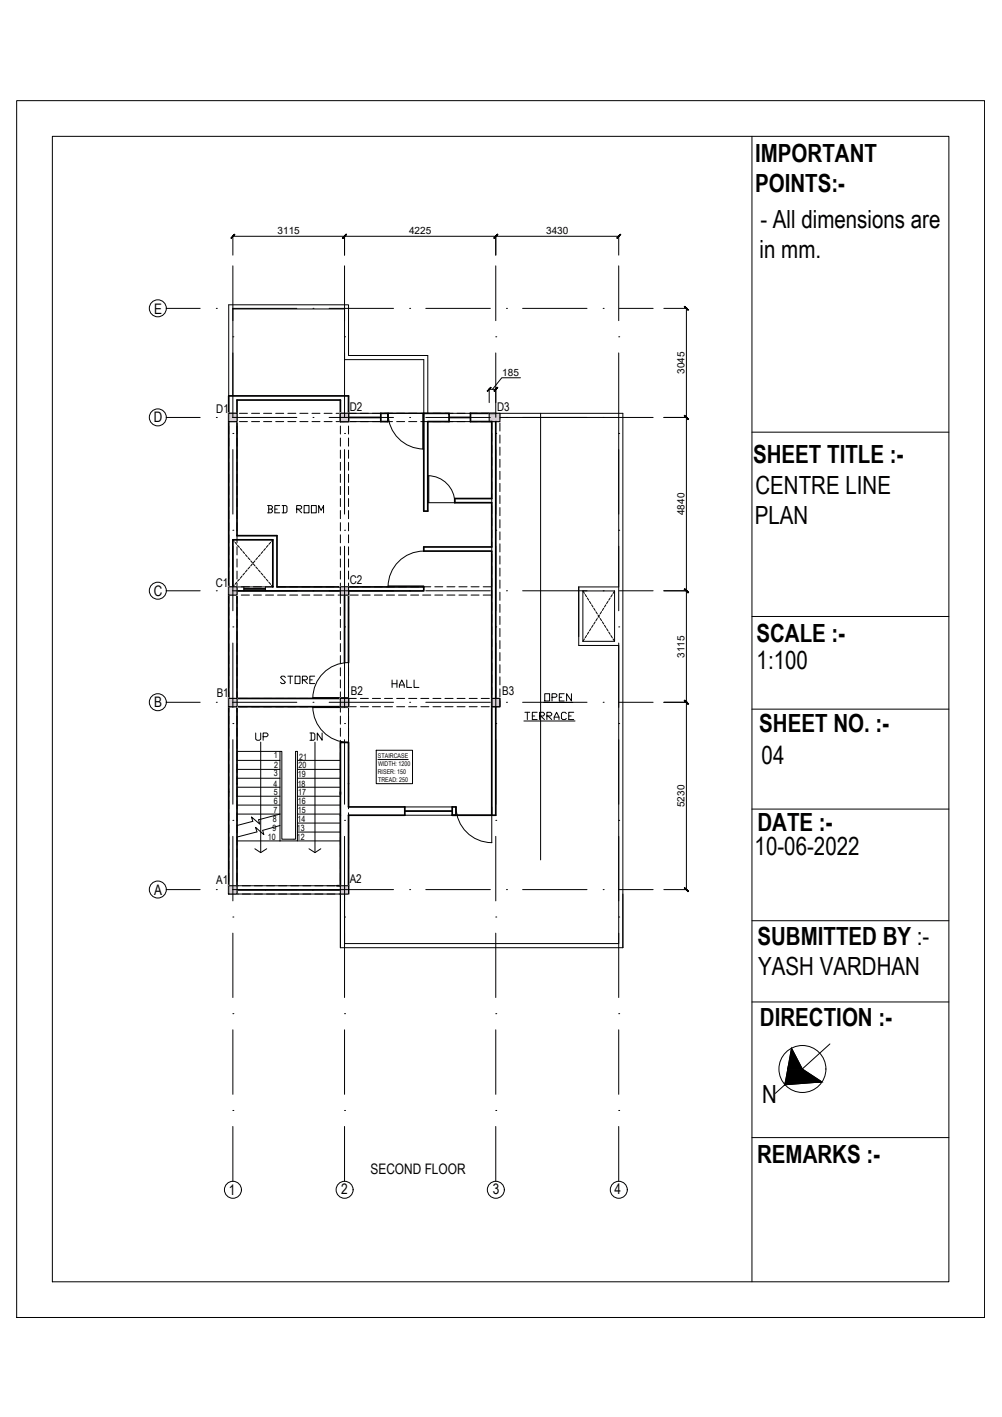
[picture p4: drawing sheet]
<svg xmlns="http://www.w3.org/2000/svg" width="297mm" height="420mm" viewBox="0 0 297 420" stroke-linecap="round" stroke-linejoin="round" font-family="sans-serif">
<defs><g id="words">
<g font-size="7.4">
<text x="223.8" y="47.9">IMPORTANT</text>
<text x="223.8" y="56.9">POINTS:-</text>
<text x="225.4" y="67.7">- All dimensions are</text>
<text x="225.2" y="76.6">in mm.</text>
<text x="223.3" y="137.2">SHEET TITLE :-</text>
<text x="223.9" y="146.4">CENTRE LINE</text>
<text x="223.8" y="155.2">PLAN</text>
<text x="224.2" y="190.2">SCALE :-</text>
<text x="224.3" y="198.2">1:100</text>
<text x="225.1" y="217">SHEET NO. :-</text>
<text x="225.8" y="226.4">04</text>
<text x="224.5" y="246.4">DATE :-</text>
<text x="223.7" y="253.5">10-06-2022</text>
<text x="224.5" y="280.1">SUBMITTED BY :-</text>
<text x="224.7" y="289.1">YASH VARDHAN</text>
<text x="225.3" y="304.2">DIRECTION :-</text>
<text x="226" y="327.2">N</text>
<text x="224.4" y="344.9">REMARKS :-</text>
</g>
<text font-size="5.7" x="78" y="153.5">BED ROOM</text>
<g font-size="5.3">
<text x="81.8" y="203.9">STORE</text>
<text x="115" y="205">HALL</text>
<text x="74.4" y="220.8">UP</text>
<text x="90.7" y="220.8">DN</text>
</g>
<g font-size="4.3">
<text x="45.7" y="93.1">E</text>
<text x="45.6" y="125.2">D</text>
<text x="45.6" y="176.7">C</text>
<text x="45.7" y="209.6">B</text>
<text x="45.7" y="265.4">A</text>
<text x="109.8" y="348.2">SECOND FLOOR</text>
<text x="67.8" y="354.3">1</text>
<text x="101.1" y="354.1">2</text>
<text x="146.1" y="354">3</text>
<text x="182.2" y="354">4</text>
</g>
<g font-size="3.6">
<text x="64.1" y="122.4">D1</text>
<text x="103.7" y="121.9">D2</text>
<text x="147.4" y="121.8">D3</text>
<text x="103.7" y="173.3">C2</text>
<text x="64" y="174">C1</text>
<text x="64.2" y="206.8">B1</text>
<text x="104" y="206.2">B2</text>
<text x="148.9" y="206.2">B3</text>
<text x="64.1" y="262.2">A1</text>
<text x="103.7" y="261.9">A2</text>
</g>
<g font-size="3">
<text x="82.3" y="69.5">3115</text>
<text x="121.3" y="69.5">4225</text>
<text x="161.9" y="69.5">3430</text>
<text x="148.9" y="111.4">185</text>
<text x="202.9" y="110.9" transform="rotate(-90 202.9 110.9)">3045</text>
<text x="202.9" y="152.7" transform="rotate(-90 202.9 152.7)">4840</text>
<text x="202.9" y="195" transform="rotate(-90 202.9 195)">3115</text>
<text x="202.9" y="239.3" transform="rotate(-90 202.9 239.3)">5230</text>
</g>
<g font-size="2.6">
<text x="81.2" y="224.9">1</text>
<text x="81.3" y="227.7">2</text>
<text x="88.5" y="227.7">20</text>
<text x="88.7" y="225.3">21</text>
<text x="81.1" y="233.3">4</text>
<text x="81.2" y="230.2">3</text>
<text x="88.3" y="233.3">18</text>
<text x="88.3" y="230.5">19</text>
<text x="81.1" y="238.4">6</text>
<text x="81.2" y="235.8">5</text>
<text x="88.3" y="238.4">16</text>
<text x="88.4" y="235.8">17</text>
<text x="80.9" y="243.6">8</text>
<text x="81.1" y="241.1">7</text>
<text x="88.2" y="243.6">14</text>
<text x="88.3" y="241.1">15</text>
<text x="79.4" y="249.1">10</text>
<text x="80.8" y="246.3">9</text>
<text x="88" y="246.3">13</text>
<text x="88" y="249">12</text>
</g>
<g font-size="1.9">
<text x="112" y="224.8">STAIRCASE</text>
<text x="112.1" y="227.1">WIDTH: 1200</text>
<text x="112" y="229.4">RISER: 150</text>
<text x="112.1" y="231.8">TREAD: 250</text>
</g>
</g></defs>
<!-- layer: Layer4 -->
<g fill="none" stroke="#000" stroke-width=".3">
<path d="M67.8 126.3v2.4M67.8 129.9v2.4M67.8 133.5v2.4M67.8 137.1v2.3M67.8 125h2M69.8 122.6h-2v2.5M70.3 122.6v2.5M70.3 126.3v2.4M70.3 129.9v2.4M70.3 133.5v2.4M70.3 137.1v2.3M71 122.6h2.3"/>
<path d="M71 125h2.3M74.6 122.6h2.3M74.6 125h2.3M78.1 122.6h2.4M78.1 125h2.4M81.7 122.6h2.4M81.7 125h2.4M85.3 122.6h2.4M85.3 125h2.4M88.9 122.6h2.4M88.9 125h2.4M92.5 122.6h2.4"/>
<path d="M92.5 125h2.4M96.1 122.6h2.4M96.1 125h2.4M99.6 122.6h2.5M99.6 125h2.5M100.9 122.6v2.5M100.9 126.3v2.4M100.9 129.9v2.4M100.9 133.5v2.4M100.9 137.1v2.3M103.2 122.6h2.4M103.2 125h2.4"/>
<path d="M103.3 122.6v2.5M103.3 126.3v2.4M103.3 129.9v2.4M103.3 133.5v2.4M103.3 137.1v2.3M106.8 122.6h2.4M106.8 125h2.4M110.4 122.6h2.4M110.4 125h2.4M114 122.6h2.4M114 125h2.4M117.6 122.6h2.4"/>
<path d="M117.6 125h2.4M121.1 122.6h2.5M121.1 125h2.5M124.7 122.6h2.4M124.7 125h2.4M128.3 122.6h2.4M128.3 125h2.4M131.9 122.6h2.4M131.9 125h2.4M135.5 122.6h2.4M135.5 125h2.4M139.1 122.6h2.4"/>
<path d="M139.1 125h2.4M142.6 122.6h2.5M142.6 125h2.5M145.8 125v2.3M145.8 128.4v2.4M145.8 132v2.4M145.8 135.6v2.4M145.8 139.2v2.4M146.2 122.6h2v1.6M146.2 125h2M148.2 125.4v2.4M148.2 129v2.4"/>
<path d="M148.2 132.6v2.4M148.2 136.2v2.4M148.2 139.7v2.5M67.8 140.6v2.4M67.8 144.2v2.4M67.8 147.8v2.4M67.8 151.4v2.4M67.8 155v2.4M67.8 158.6v2.4M70.3 140.6v2.4M70.3 144.2v2.4M70.3 147.8v2.4"/>
<path d="M70.3 151.4v2.4M70.3 155v2.4M70.3 158.6v2.4M100.9 140.6v2.4M100.9 144.2v2.4M100.9 147.8v2.4M100.9 151.4v2.4M100.9 155v2.4M100.9 158.6v2.4M103.3 140.6v2.4M103.3 144.2v2.4M103.3 147.8v2.4"/>
<path d="M103.3 151.4v2.4M103.3 155v2.4M103.3 158.6v2.4M145.8 142.8v2.4M145.8 146.3v2.5M145.8 149.9v2.4M145.8 153.5v2.4M145.8 157.1v2.4M148.2 143.3v2.5M148.2 146.9v2.4M148.2 150.5v2.4M148.2 154.1v2.4"/>
<path d="M148.2 157.7v2.4M67.8 162.1v2.4M67.8 165.7v2.4M67.8 169.3v2.4M67.8 172.9v2.4M67.8 174h2.5M70.3 162.1v2.4M70.3 165.7v2.4M70.3 169.3v2.4M70.3 172.9v2.4M70.3 176.5v2.4M70.3 176.4l-2.5 .1v2.4"/>
<path d="M71.5 174h2.4M71.5 176.4h2.4M75.1 174h2.4M75.1 176.4h2.4M78.7 174h2.4M78.7 176.4h2.4M82.3 174h2.4M82.3 176.4h2.4M85.9 174h2.4M85.9 176.4h2.4M89.5 174h2.3M89.5 176.4h2.3"/>
<path d="M93 174h2.4M93 176.4h2.4M96.6 174h2.4M96.6 176.4h2.4M100.2 174h2.4M100.2 176.4h2.4M100.9 162.1v2.4M100.9 165.7v2.4M100.9 169.3v2.4M100.9 172.9v2.4M100.9 176.5v2.4M103.3 162.1v2.4"/>
<path d="M103.3 165.7v2.4M103.3 169.3v2.4M103.3 172.9v2.4M103.3 176.5v2.4M103.8 174h2.4M103.8 176.4h2.4M107.4 174h2.4M107.4 176.4h2.4M111 174h2.4M111 176.4h2.4M114.5 174h2.5M114.5 176.4h2.5"/>
<path d="M118.1 174h2.4M118.1 176.4h2.4M121.7 174h2.4M121.7 176.4h2.4M125.3 174h2.4M125.3 176.4h2.4M128.9 174h2.4M128.9 176.4h2.4M132.5 174h2.4M132.5 176.4h2.4M136 174h2.5M136 176.4h2.5"/>
<path d="M139.6 174h2.4M139.6 176.4h2.4M143.2 174h2.6M143.2 176.4h2.6M145.8 160.7v2.4M145.8 164.3v2.4M145.8 167.9v2.4M145.8 171.5v2.3M145.8 175v2.4M145.8 178.6v2.4M148.2 161.2v2.5M148.2 164.8v2.5"/>
<path d="M148.2 168.4v2.4M148.2 172v2.4M148.2 175.6v2.4M148.2 179.2v2.4M67.8 180.1v2.4M67.8 183.6v2.5M67.8 187.2v2.5M67.8 190.8v2.4M67.8 194.4v2.4M67.8 198v2.4M70.3 180.1v2.4M70.3 183.6v2.5"/>
<path d="M70.3 187.2v2.5M70.3 190.8v2.4M70.3 194.4v2.4M70.3 198v2.4M100.9 180.1v2.4M100.9 183.6v2.5M100.9 187.2v2.5M100.9 190.8v2.4M100.9 194.4v2.4M100.9 198v2.4M103.3 180.1v2.4M103.3 183.6v2.5"/>
<path d="M103.3 187.2v2.5M103.3 190.8v2.4M103.3 194.4v2.4M103.3 198v2.4M145.8 182.2v2.4M145.8 185.8v2.4M145.8 189.4v2.4M145.8 193v2.3M145.8 196.6v2.3M148.2 182.8v2.4M148.2 186.4v2.4M148.2 189.9v2.4"/>
<path d="M148.2 193.5v2.4M148.2 197.1v2.4M67.8 201.6v2.4M67.8 205.1v2.5M67.8 208.7v2.5M67.8 212.3v2.4M67.8 215.9v2.4M67.8 219.5v2.4M67.8 207.1h2M67.8 209.6h2M70.3 201.6v2.4M70.3 205.1v2.5"/>
<path d="M70.3 208.7v2.5M70.3 212.3v2.4M70.3 215.9v2.4M70.3 219.5v2.4M71 207.1h2.3M71 209.6h2.3M74.6 207.1h2.3M74.6 209.6h2.3M78.1 207.1h2.4M78.1 209.6h2.4M81.7 207.1h2.4M81.7 209.6h2.4"/>
<path d="M85.3 207.1h2.4M85.3 209.6h2.4M88.9 207.1h2.4M88.9 209.6h2.4M92.5 207.1h2.4M92.5 209.6h2.4M96.1 207.1h2.4M96.1 209.6h2.4M99.6 207.1h2.5M99.6 209.6h2.5M100.9 201.6v2.4M100.9 205.1v2.5"/>
<path d="M100.9 208.7v2.5M100.9 212.3v2.4M100.9 215.9v2.4M100.9 219.5v2.4M103.2 207.1h2.4M103.2 209.6h2.4M103.3 201.6v2.4M103.3 205.1v2.5M103.3 208.7v2.5M103.3 212.3v2.4M103.3 215.9v2.4M103.3 219.5v2.4"/>
<path d="M106.8 207.1h2.4M106.8 209.6h2.4M110.4 207.1h2.4M110.4 209.6h2.4M114 207.1h2.4M114 209.6h2.4M117.6 207.1h2.4M117.6 209.6h2.4M121.1 207.1h2.5M121.1 209.6h2.5M124.7 207.1h2.4M124.7 209.6h2.4"/>
<path d="M128.3 207.1h2.4M128.3 209.6h2.4M131.9 207.1h2.4M131.9 209.6h2.4M135.5 207.1h2.4M135.5 209.6h2.4M139.1 207.1h2.4M139.1 209.6h2.4M142.6 207.1h2.5M142.6 209.6h2.5M145.8 200.1v2.4M145.8 203.7v2.4"/>
<path d="M145.8 207.3v2.3M146.2 207.1h2M148.2 207.9v1.7h-2M148.2 200.7v2.4M148.2 204.3v2.4M67.8 223.1v2.4M67.8 226.7v2.4M67.8 230.3v2.4M67.8 233.8v2.4M67.8 237.4v2.4M70.3 223.1v2.4M70.3 226.7v2.4"/>
<path d="M70.3 230.3v2.4M70.3 233.8v2.4M70.3 237.4v2.4M100.9 223.1v2.4M100.9 226.7v2.4M100.9 230.3v2.4M100.9 233.8v2.4M100.9 237.4v2.4M103.3 223.1v2.4M103.3 226.7v2.4M103.3 230.3v2.4M103.3 233.8v2.4"/>
<path d="M103.3 237.4v2.4M67.8 241v2.4M67.8 244.6v2.4M67.8 248.2v2.4M67.8 251.8v2.4M67.8 255.4v2.3M67.8 258.9v2.4M70.3 241v2.4M70.3 244.6v2.4M70.3 248.2v2.4M70.3 251.8v2.4M70.3 255.4v2.3"/>
<path d="M70.3 258.9v2.4M100.9 241v2.4M100.9 244.6v2.4M100.9 248.2v2.4M100.9 251.8v2.4M100.9 255.4v2.3M100.9 258.9v2.4M103.3 241v2.4M103.3 244.6v2.4M103.3 248.2v2.4M103.3 251.8v2.4M103.3 255.4v2.3"/>
<path d="M103.3 258.9v2.4M67.8 262.5v2.6h2.8M67.8 262.6h2.8M70.3 262.5v2.6M71.8 262.6h2.4M71.8 265.1h2.4M75.4 262.6h2.4M75.4 265.1h2.4M79 262.6h2.4M79 265.1h2.4M82.6 262.6h2.4M82.6 265.1h2.4"/>
<path d="M86.2 262.6h2.3M86.2 265.1h2.3M89.8 262.6h2.3M89.8 265.1h2.3M93.3 262.6h2.4M93.3 265.1h2.4M96.9 262.6h2.4M96.9 265.1h2.4M100.5 262.6h2.8M100.9 262.5v2.6M103.3 262.5v2.6h-2.8"/>
</g>
<!-- layer: BOUNDRY -->
<path d="M67.8 117.4v-27h35.5v15h23.5v17.2M69 117.4v-25.8h33.1v15h23.5v16M148.2 122.6h36.4v158.4h-83.7v-15.9M148.2 123.8h35.2v50.2h-11.8v17.4h11.8v88.4h-81.3v-14.7M172.8 175.2h9.4v15h-9.4zM100.9 241.7v20.9" fill="none" stroke="#000" stroke-width=".3"/>
<!-- layer: wal -->
<path d="M112.9 122.6h2.1v2.4h-2.1zM125.6 122.6h7.5v2.4h-6.3v26.6h-1.2zM147 122.6h-7.5v2.4h6.3v22.8h-11v1.3h11v13.1h-20.2v1.2h20.2v78.3M147 125v82.1M69 174v-13.9h11.9v13.9M100.9 175.2h-30.6v31.9h33v2.5h-33v53M102.1 176.4v20.1M103.3 196.5v-21.3h22.3v-1.2h-43.5v-15.2h-11.8v-40.2h30.6v6.4h2.4v-7.6h-35.5v147.7M147 209.6v32.1h-12.9M100.9 235.5v-15.4h2.4v19.2h16.7v2.4h-16.7v23.4M100.9 234.8v27.8h-1M134.1 239.3h1.1v2.4h-1.1z" fill="none" stroke="#000" stroke-width=".51"/>
<!-- layer: col. -->
<g fill="#ddb3d4" stroke="#ddb3d4" stroke-width=".3">
<path d="M145 122.6l3.2 2.4v-2.4zM145 122.6l3.2 2.4h-3.2z"/>
<path d="M145 125h2zM145 125h2z"/>
<path d="M145.8 207.1l2.4 2.5v-2.5zM145.8 207.1l2.4 2.5h-2.4z"/>
<path d="M100.9 122.6l2.4 2.4v-2.4zM100.9 122.6l2.4 2.4h-2.4z"/>
<path d="M67.8 174l2.5 2.4v-2.4zM67.8 174l2.5 2.4h-2.5z"/>
<path d="M100.9 174l2.4 2.4v-2.4zM100.9 174l2.4 2.4h-2.4z"/>
<path d="M67.8 207.1l2.5 2.5v-2.5zM67.8 207.1l2.5 2.5h-2.5z"/>
<path d="M100.9 207.1l2.4 2.5v-2.5zM100.9 207.1l2.4 2.5h-2.4z"/>
<path d="M145.8 207.1v2.5zM145.8 207.1v2.5z"/>
<path d="M67.8 262.6l2.5 2.5v-2.5zM67.8 262.6l2.5 2.5h-2.5z"/>
<path d="M67.8 122.6l2.5 2.4v-2.4zM67.8 122.6l2.5 2.4h-2.5z"/>
<path d="M100.9 122.6l2.4 2.4v-2.4zM100.9 122.6l2.4 2.4h-2.4z"/>
<path d="M67.8 174l2.5 2.4v-2.4zM67.8 174l2.5 2.4h-2.5z"/>
<path d="M100.9 174l2.4 2.4v-2.4zM100.9 174l2.4 2.4h-2.4z"/>
<path d="M67.8 207.1l2.5 2.5v-2.5zM67.8 207.1l2.5 2.5h-2.5z"/>
<path d="M100.9 207.1l2.4 2.5v-2.5zM100.9 207.1l2.4 2.5h-2.4z"/>
<path d="M67.8 262.6l2.5 2.5v-2.5zM67.8 262.6l2.5 2.5h-2.5z"/>
<path d="M145 122.6h2zM145 122.6h2z"/>
<path d="M100.9 262.6l2.4 2.5v-2.5zM100.9 262.6l2.4 2.5h-2.4z"/>
</g>
<!-- layer: 0 -->
<g fill="none" stroke="#000" stroke-width=".3">
<path d="M125.6 122.6h-10.6v2.4M70.3 222.8h12.7M70.3 228.1h12.7M70.3 230.8h12.7M70.3 233.4h12.7M70.3 236.1h12.7M70.3 238.7h12.7M77.3 220v32.8M83 222.8v2.7h-12.7M83 222.8h.6v26h4v-26h.6v2.7h12.7M83 225.5v23.8M88.2 225.5v23.8h-5.2"/>
<path d="M88.2 228.1h12.7M88.2 230.8h12.7M88.2 233.4h12.7M88.2 236.1h12.7M88.2 238.7h12.7M93.4 220v32.8M70.3 241.4h12.7l-6.3 1.7 .3 1.2-2.5-2.1 .5 1.4M70.3 249.3h12.7M74.9 243.5l-4.6 1.3M75.6 251.7l1.7 1.1 1.8-1.1M76.1 246.7l-5.8 1.5M83 244.8l-5.1 1.4 .3 1.3-2.4-2.2 .4 1.4"/>
<path d="M88.2 241.4h12.7M88.2 249.3h12.7M88.2 244.1h12.7M88.2 246.7h12.7M91.6 251.7l1.8 1.1 1.7-1.1"/>
<circle cx="46.8" cy="91.4" r="2.52"/>
<circle cx="46.8" cy="123.8" r="2.52"/>
<circle cx="46.8" cy="175.2" r="2.52"/>
<circle cx="46.8" cy="208.2" r="2.52"/>
<circle cx="46.8" cy="263.8" r="2.52"/>
<circle cx="69.1" cy="352.8" r="2.52"/>
<circle cx="102.2" cy="352.8" r="2.52"/>
<circle cx="147" cy="352.8" r="2.52"/>
<circle cx="183.4" cy="352.8" r="2.52"/>
</g>
<!-- layer: elev -->
<g fill="none" stroke="#000" stroke-width=".3">
<path d="M103.3 122.6h9.6M103.3 125h9.6M115 122.6h10.6M115 122.5a10.6 10.6 0 0 0 10.7 10.6M125.3 122.6v10.6M133.1 122.6h6.4M133.1 125h6.4M126.8 141.1a8 8 0 0 1 8 7.9l-8 .1v-8M127.1 141.1v8M69 174h11.9M72.3 174v1.2M78.7 174v1.2"/>
<path d="M115 173.7h10.6M125.7 163.4a10.6 10.6 0 0 0-10.7 10.6M92.7 207.1a10.6 10.6 0 0 1 10.6-10.6v10.6M92.7 209.5l10.6 .1v10.5a10.6 10.6 0 0 1-10.6-10.6zM92.7 206.8h10.6M92.7 209.8h10.6M120 239.3h14.1M135.2 239.2a10.6 10.6 0 0 0 10.6 10.7M145.8 239.3v10.6M120 241.7h14.1M135.2 241.7h10.6M70.3 262.6h30.6"/>
<path d="M70.3 265.1h30.6"/>
</g>
<!-- layer: gls sec -->
<path d="M103.3 123.9h9.6M103.3 123.7h9.6M133.1 123.9h6.4M133.1 123.7h6.4M72.3 174.7h6.4M72.3 174.5h6.4M120 240.6h14.1M120 240.4h14.1M70.3 263.8h30.6M70.3 263.9h30.6" fill="none" stroke="#000" stroke-width=".34"/>
<!-- layer: col. -->
<path d="M67.8 122.6h2.5v2.4h-2.5zM100.9 122.6h2.4v2.4h-2.4zM145 122.6h3.2v2.4h-3.2zM67.8 174h2.5v2.4h-2.5zM100.9 174h2.4v2.4h-2.4zM67.8 207.1h2.5v2.5h-2.5zM100.9 207.1h2.4v2.5h-2.4zM145.8 207.1h2.4v2.5h-2.4zM67.8 262.6h2.5v2.5h-2.5zM100.9 262.6h2.4v2.5h-2.4z" fill="none" stroke="#000" stroke-width=".3"/>
<!-- layer: LVL -->
<g fill="none" stroke="#000" stroke-width=".3">
<path d="M69 160.1l.4 .4M69.4 173.6l-.4 .4M69.7 160.8l.5 .6M70.2 172.6l-.5 .7M70.4 161.7l.6 .6M71 171.7l-.6 .6M71.2 162.6l.5 .6M71.7 170.8l-.5 .7M72 163.5l.5 .6M72.5 169.9l-.5 .6M72.8 164.5l.5 .6M73.3 169l-.5 .6"/>
<path d="M73.5 165.4l.6 .5M74.1 168.1l-.6 .6M74.3 166.3l.5 .6M74.8 167.2l-.5 .6M75.1 167.2l.5 .6M75.6 166.3l-.5 .6M75.8 168.1l.6 .6M76.4 165.4l-.6 .5M76.6 169l.6 .6M77.2 164.5l-.6 .6M77.4 169.9l.5 .6M77.9 163.5l-.5 .6"/>
<path d="M78.2 170.8l.5 .7M78.7 162.6l-.5 .6M78.9 171.7l.5 .6M79.4 161.7l-.5 .6M79.7 172.6l.5 .7M80.2 160.8l-.5 .6M80.5 173.6l.4 .4M80.9 160.1l-.4 .4M172.8 175.2l.5 .7M173.5 176.3l.4 .7M174.1 177.3l.4 .7M174.7 178.3l.5 .7"/>
<path d="M175.4 179.3l.4 .7M179.6 179.3l-.4 .7M180.2 178.3l-.4 .7M180.9 177.3l-.4 .7M181.5 176.3l-.4 .7M182.2 175.3l-.5 .7M173.3 189.4l-.5 .8M173.9 188.4l-.4 .7M174.5 187.4l-.4 .7M175.2 186.4l-.5 .7M175.8 185.4l-.4 .7M176 180.3l.4 .7"/>
<path d="M176.4 184.4l-.4 .7M176.6 181.4l.5 .6M177.1 183.4l-.5 .7M177.3 182.4l.4 .6M177.7 182.4l-.4 .6M177.9 183.4l.4 .6M178.3 181.4l-.4 .6M178.5 184.4l.5 .6M179 180.3l-.5 .7M179.2 185.4l.4 .7M179.8 186.4l.4 .7M180.5 187.4l.4 .7"/>
<path d="M181.1 188.4l.4 .7M181.7 189.4l.5 .8"/>
</g>
<!-- layer: DIM N TEXT -->
<g fill="none" stroke="#000" stroke-width=".3">
<path d="M160.3 122.6v132.4M155.3 213.8h15.2M155.6 211.2h1.4M156.3 211.2v2.2M157.8 212.3h.7M159.2 211.2h-1.4v2.2h1.4M160 212.3h1l.4-.4v-.3l-.4-.4h-1v2.2M160.3 212.3l1.1 1.1M161.1 208.3h8.7M161.5 205.7h1.4v2.2h-1.4zM162.1 212.3h1.1l.4-.4v-.3l-.4-.4h-1.1v2.2M162.5 212.3l1.1 1.1"/>
<path d="M163.6 206.8h1.1l.4-.4v-.4l-.4-.3h-1.1v2.2M164.3 213.4v-.8l.7-1.4 .7 1.4v.8M164.3 212.6h1.4M165.8 206.8h.7M167.2 205.7h-1.4v2.2h1.4M167.9 211.6l-.4-.4h-.7l-.4 .4v1.4l.4 .4h.7l.4-.4M168.6 212.3h.7M169.4 205.7v2.2l-1.4-2.2v2.2M170.1 211.2h-1.5v2.2h1.5M111.5 222.5h10.8v9.9h-10.8zM112 225.2h9"/>
</g>
<!-- layer: dim -->
<g fill="none" stroke="#000" stroke-width=".3">
<path d="M4.9 29.8h287v360.9h-287zM15.5 40.4h265.8v339.7h-265.8zM222.9 40.4v339.7M69 69.8v5.8M69 70.1h114.4M102.1 69.8v5.8M147 69.8v5.8M183.4 69.8v5.8M196.8 91.4h7M203.5 91.4v172.4M145 115.1v4.3M145 115.4h2"/>
<path d="M147 115.1v4.3M154.3 112h-5.6l-2.7 3.4M196.8 123.8h7M222.9 128.1h58.4M196.8 175.2h7M222.9 182.8h58.4M196.8 208.2h7M222.9 210.3h58.4M222.9 239.9h58.4M196.8 263.8h7M222.9 273h58.4M222.9 297.1h58.4"/>
<path d="M234.6 310.8l3.3 6.2 5.8 3.8-11 .8zM246 309.5l-16.1 14.7M222.9 337.3h58.4"/>
<circle cx="237.9" cy="317" r="7"/>
</g>
<g fill="#000" stroke="#000" stroke-width=".3">
<path d="M234.6 310.8l3.3 6.2h-4.4zM233.6 320.8l4.3-3.8 5.8 3.8z"/>
<path d="M233.5 317l.1 3.8 4.3-3.8zM233.5 317l.1 3.8h-.8z"/>
<path d="M232.8 320.8l-.1 .8 .9-.8zM232.8 320.8l-.1 .8zM232.7 321.6l.9-.8zM232.7 321.6l.9-.8h10.1z"/>
</g>
<!-- layer: BEAM1 -->
<g fill="none" stroke="#000" stroke-width=".3">
<path d="M69 78.8v16.3M102.1 78.8v16.3M147 78.8v16.3M183.4 78.8v16.3M49.3 91.4h10M64.1 91.4h.1M68.9 91.4h19.1M69 99.9h.1M92.8 91.4h.1M97.6 91.4h19.1M102.1 99.9h.1M121.4 91.4h.1"/>
<path d="M126.2 91.4h19.2M147 99.9h.1M150.1 91.4h.1M154.9 91.4h19.1M178.8 91.4h.1M183.4 99.9h.1M183.6 91.4h10M69 104.6v19.1M102.1 104.6v19.1M147 104.6v19.1M183.4 104.6v19.1M49.3 123.8h10"/>
<path d="M64.1 123.8h.1M68.9 123.8h19.1M69 128.5h.1M69 133.3v19.1M92.8 123.8h.1M97.6 123.8h19.1M102.1 128.5h.1M102.1 133.3v19.1M121.4 123.8h.1M126.2 123.8h19.2M147 128.5h.1M147 133.3v19.1"/>
<path d="M150.1 123.8h.1M154.9 123.8h19.1M178.8 123.8h.1M183.4 128.5h.1M183.4 133.3v19.1M183.6 123.8h10M69 157.2h.1M102.1 157.2h.1M147 157.2h.1M183.4 157.2h.1M49.3 175.2h10M64.1 175.2h.1"/>
<path d="M68.9 175.2h19.1M69 162v19.1M92.8 175.2h.1M97.6 175.2h19.1M102.1 162v19.1M121.4 175.2h.1M126.2 175.2h19.2M147 162v19.1M150.1 175.2h.1M154.9 175.2h19.1M178.8 175.2h.1M183.4 162v19.1"/>
<path d="M183.6 175.2h10M69 185.9h.1M69 190.7v19.1M102.1 185.9h.1M102.1 190.7v19.1M147 185.9h.1M147 190.7v19.1M183.4 185.9h.1M183.4 190.7v19.1M49.3 208.2h10M64.1 208.2h.1M68.9 208.2h19.1"/>
<path d="M69 214.5h.1M69 219.3v19.2M92.8 208.2h.1M97.6 208.2h19.1M102.1 214.5h.1M102.1 219.3v19.2M121.4 208.2h.1M126.2 208.2h19.2M147 214.5h.1M147 219.3v19.2M150.1 208.2h.1M154.9 208.2h19.1"/>
<path d="M178.8 208.2h.1M183.4 214.5h.1M183.4 219.3v19.2M183.6 208.2h10M69 243.2h.1M69 248v19.1M102.1 243.2h.1M102.1 248v19.1M147 243.2h.1M147 248v19.1M183.4 243.2h.1M183.4 248v19.1"/>
<path d="M49.3 263.8h10M64.1 263.8h.1M68.9 263.8h19.1M69 271.9h.1M69 276.7v19.1M92.8 263.8h.1M97.6 263.8h19.1M102.1 271.9h.1M102.1 276.7v19.1M121.4 263.8h.1M126.2 263.8h19.2M147 271.9h.1"/>
<path d="M147 276.7v19.1M150.1 263.8h.1M154.9 263.8h19.1M178.8 263.8h.1M183.4 271.9h.1M183.4 276.7v19.1M183.6 263.8h10M69 300.6h.1M69 305.4v19.1M102.1 300.6h.1M102.1 305.4v19.1M147 300.6h.1"/>
<path d="M147 305.4v19.1M183.4 300.6h.1M183.4 305.4v19.1M69 329.3h.1M69 334v16.3M102.1 329.3h.1M102.1 334v16.3M147 329.3h.1M147 334v16.3M183.4 329.3h.1M183.4 334v16.3"/>
</g>
<!-- layer: 0 -->
<g fill="#000" stroke="#000" stroke-width=".3">
<path d="M69.5 69.5l-.9 1.2 1-1.1zM69.5 69.5l-.9 1.2-.2-.1z"/>
<path d="M102.6 69.5l-1 1.2zM102.6 69.5l-1 1.2z"/>
<path d="M102.6 69.5l-1 1.2zM102.6 69.5l-1 1.2z"/>
<path d="M147.5 69.5l-1 1.2zM147.5 69.5l-1 1.2z"/>
<path d="M147.5 69.5l-1 1.2zM147.5 69.5l-1 1.2z"/>
<path d="M183.9 69.5l-1.1 1.1 .2 .1zM183.9 69.5l.1 .1-1 1.1z"/>
<path d="M202.9 90.9l1.2 1zM202.9 90.9l1.2 1z"/>
<path d="M145.5 114.9l-.9 1.1 1-1.1zM145.5 114.9l-.9 1.1-.2-.1z"/>
<path d="M146.4 115.9l1.1-1zM147.5 114.9l-1 1.1z"/>
<path d="M203 123.2l-.1 .1 1.2 .9zM202.9 123.3l1.2 .9-.2 .2z"/>
<path d="M202.9 123.3l1 1.1 .2-.2zM203 123.2l1.1 1-1.2-.9z"/>
<path d="M203 174.6l-.1 .1 1.2 .9zM202.9 174.7l1.2 .9-.2 .2z"/>
<path d="M202.9 174.7l1 1.1 .2-.2zM203 174.6l1.1 1-1.2-.9z"/>
<path d="M203 207.6l-.1 .2 1.2 .9zM202.9 207.8l1.2 .9-.2 .1z"/>
<path d="M202.9 207.8l1 1 .2-.1zM203 207.6l1.1 1.1-1.2-.9z"/>
<path d="M203 263.2l-.1 .1 1.2 .9zM202.9 263.3l1.2 .9-.2 .2z"/>
</g>
<use href="#words"/>
</svg>
